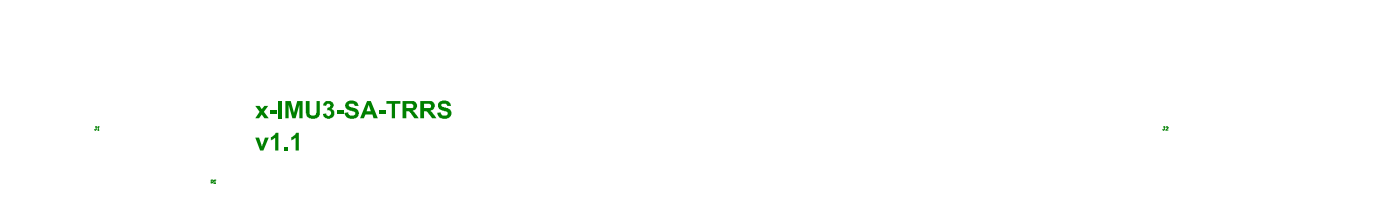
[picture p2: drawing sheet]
<svg xmlns="http://www.w3.org/2000/svg" width="220mm" height="34mm" viewBox="0 0 220 34" stroke-linecap="round" stroke-linejoin="round" font-family="sans-serif">
<g fill="#008000">
<path d="M40.1 21.6h.6l.5 1.3 .5-1.3h.6l-.9 2h-.5z"/>
<path d="M42.6 21.5l.5-.3 .3-.4h.4v2.8h-.5v-2l-.3 .2-.4 .2z"/>
<path d="M44.7 23.1h.5v.5h-.5z"/>
<path d="M45.8 21.5l.5-.3 .3-.4h.4v2.8h-.5v-2l-.3 .2-.4 .2z"/>
<path d="M40.1 16.6h.7l.4 .5 .4-.5h.6l-.7 .9 .8 1h-.7l-.4-.5-.5 .5h-.6l.7-1z"/>
<path d="M42.5 17.3h1v.6h-1z"/>
<path d="M43.8 15.8h.6v2.7h-.6z"/>
<path d="M44.9 15.8h.8l.5 1.9 .5-1.9h.9v2.7h-.5v-2.1l-.6 2.1h-.5l-.6-2.1v2.1h-.5z"/>
<path d="M48.1 15.8h.6v1.5a.58 .58 0 0 0 .1 .7 .58 .58 0 0 0 .8 0l.2-.3v-1.9h.5v1.5a.98 .98 0 0 1-.4 1.2 1.26 1.26 0 0 1-1.6-.3l-.2-.4z"/>
<path d="M50.9 16.2l.1-.1a1.01 1.01 0 0 1 1.2-.1 .58 .58 0 0 1-.1 1v.1a.67 .67 0 0 1 .5 .9 .94 .94 0 0 1-1 .6 .94 .94 0 0 1-.8-.6v-.1l.5-.1v.2a.43 .43 0 0 0 .6 .1 .43 .43 0 0 0 .1-.7l-.2-.1h-.3v.1v-.5h.2a.29 .29 0 0 0 .2-.5 .29 .29 0 0 0-.5 0l-.1 .2-.5-.1z"/>
<path d="M53 17.3h1v.6h-1z"/>
<path d="M54.3 16.2a1.15 1.15 0 0 1 1.2-.4 1.15 1.15 0 0 1 .9 .8h-.6v-.1a.6 .6 0 0 0-.9-.1 .24 .24 0 0 0 0 .2 .24 .24 0 0 0 .2 .2l.2 .1a1.24 1.24 0 0 1 1.2 .8v.1a1.14 1.14 0 0 1-1.8 .7l-.4-.3-.1-.5 .6-.1v.1a.61 .61 0 0 0 .5 .4 .61 .61 0 0 0 .6-.2v-.3l-.4-.2a1.45 1.45 0 0 1-1.1-.5l-.1-.2z"/>
<path d="M59.6 17.3h1.1v.6h-1.1z"/>
<path d="M60.8 15.8h2.2v.5h-.9v2.2h-.5v-2.2h-.8z"/>
<path d="M69 16.1a1.06 1.06 0 0 1 1.1-.3 1.06 1.06 0 0 1 .8 .8h-.6a.32 .32 0 0 0-.4-.3 .3 .3 0 0 0-.4 0 .3 .3 0 0 0 0 .4l.3 .2a1.03 1.03 0 0 1 1.2 1.1 1.24 1.24 0 0 1-2.1 .1l-.2-.4 .6-.1v.1a.66 .66 0 0 0 1.1 .3 .44 .44 0 0 0-.5-.6h-.1a.88 .88 0 0 1-.9-1z"/>
<path d="M58 16.4l-.4 1h.7zM57.7 15.8h.6l1.1 2.7h-.7l-.1-.5h-1.1l-.3 .5h-.6z"/>
<path d="M63.9 16.3v.6h.6a.37 .37 0 0 0 .5-.3 .37 .37 0 0 0-.5-.3zM63.3 15.8h1.3a.78 .78 0 0 1 1 .7 .78 .78 0 0 1-.8 .9l.5 .4 .5 .7h-.6l-.6-.8a.51 .51 0 0 0-.7-.3v1.1h-.6z"/>
<path d="M66.7 16.3v.6h.5a.38 .38 0 0 0 .6-.2 .38 .38 0 0 0-.5-.4zM66.1 15.8h1.3a.8 .8 0 0 1 .9 .4 .8 .8 0 0 1-.2 1l-.5 .2 .5 .4 .5 .7h-.7l-.6-.8a.39 .39 0 0 0-.6-.3v1.1h-.6z"/>
</g>
<g fill="none" stroke="#008000" stroke-width=".16">
<path d="M15 19.9h.2M15.1 19.9v.4l-.1 .1-.1-.1M15.5 19.9h.1M15.5 19.9v.5M15.5 19.9l-.1 .1M183 19.9h.2M183.1 19.9v.4l-.1 .1-.2-.1M183.3 20l.1-.1 .3 .1-.4 .4h.4M15.4 20.4h.1M33.2 28.6h.3v-.3l-.3-.1v.5M33.4 28.6l.1 .1M33.7 28.7h.2"/>
<path d="M33.8 28.2h.1M33.8 28.2l-.1 .1M33.8 28.2v.5"/>
</g>
</svg>
